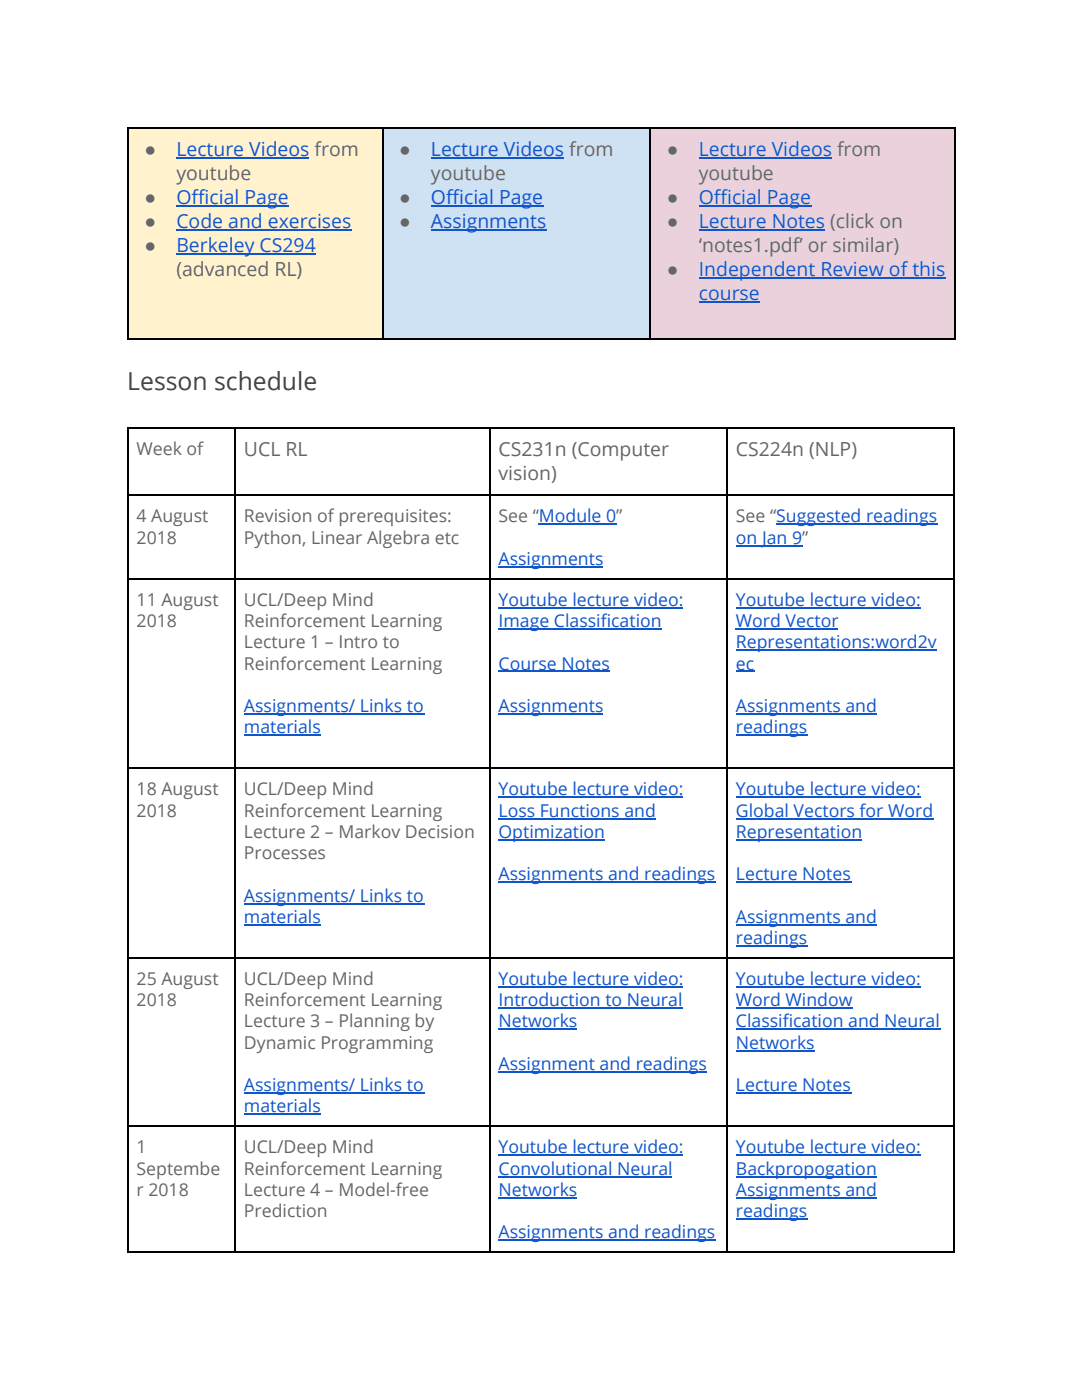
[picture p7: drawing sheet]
<svg xmlns="http://www.w3.org/2000/svg" width="216mm" height="279mm" viewBox="0 0 216 279" stroke-linecap="round" stroke-linejoin="round" font-family="sans-serif">
<defs><g id="words">
<text font-size="4.9" fill="#434343" x="25.4" y="77.8">Lesson schedule</text>
<g font-size="3.9" fill="#666">
<text x="28.8" y="31.2">●</text>
<text x="35.2" y="36">youtube</text>
<text x="79.6" y="31.2">●</text>
<text x="86" y="36">youtube</text>
<text x="133.1" y="31.2">●</text>
<text x="139.4" y="36">youtube</text>
<text x="28.8" y="40.7">●</text>
<text x="79.6" y="40.7">●</text>
<text x="133.1" y="40.7">●</text>
<text x="28.8" y="45.5">●</text>
<text x="79.6" y="45.5">●</text>
<text x="133.1" y="45.5">●</text>
<text x="28.8" y="50.3">●</text>
<text x="139.4" y="50.3">‘notes1.pdf’ or similar)</text>
<text x="35.2" y="55">(advanced RL)</text>
<text x="133.1" y="55">●</text>
<text x="48.7" y="91">UCL RL</text>
<text x="99.5" y="91">CS231n (Computer</text>
<text x="99.5" y="95.8">vision)</text>
<text x="146.8" y="91">CS224n (NLP)</text>
</g>
<g font-size="3.9" fill="#15c">
<text x="35.2" y="31.2">Lecture Videos from</text>
<text x="86" y="31.2">Lecture Videos from</text>
<text x="139.4" y="31.2">Lecture Videos from</text>
<text x="35.2" y="40.7">Official Page</text>
<text x="86" y="40.7">Official Page</text>
<text x="139.4" y="40.7">Official Page</text>
<text x="35.2" y="45.5">Code and exercises</text>
<text x="86" y="45.5">Assignments</text>
<text x="139.4" y="45.5">Lecture Notes (click on</text>
<text x="35.2" y="50.3">Berkeley CS294</text>
<text x="139.4" y="55">Independent Review of this</text>
<text x="139.4" y="59.8">course</text>
</g>
<g font-size="3.5" fill="#666">
<text x="27.3" y="90.8">Week of</text>
<text x="27.3" y="104.2">4 August</text>
<text x="48.7" y="104.2">Revision of prerequisites:</text>
<text x="99.5" y="104.2">See “Module 0”</text>
<text x="146.8" y="104.2">See “Suggested readings</text>
<text x="27.3" y="108.5">2018</text>
<text x="48.7" y="108.5">Python, Linear Algebra etc</text>
<text x="27.3" y="120.9">11 August</text>
<text x="27.3" y="125.1">2018</text>
<text x="48.7" y="120.9">UCL/Deep Mind</text>
<text x="48.7" y="125.1">Reinforcement Learning</text>
<text x="48.7" y="129.4">Lecture 1 – Intro to</text>
<text x="48.7" y="133.6">Reinforcement Learning</text>
<text x="27.3" y="158.8">18 August</text>
<text x="48.7" y="158.8">UCL/Deep Mind</text>
<text x="27.3" y="163">2018</text>
<text x="48.7" y="163">Reinforcement Learning</text>
<text x="48.7" y="167.2">Lecture 2 – Markov Decision</text>
<text x="48.7" y="171.4">Processes</text>
<text x="27.3" y="196.6">25 August</text>
<text x="48.7" y="196.6">UCL/Deep Mind</text>
<text x="27.3" y="200.8">2018</text>
<text x="48.7" y="200.8">Reinforcement Learning</text>
<text x="48.7" y="205.1">Lecture 3 – Planning by</text>
<text x="48.7" y="209.3">Dynamic Programming</text>
<text x="27.3" y="230.2">1</text>
<text x="48.7" y="230.2">UCL/Deep Mind</text>
<text x="27.3" y="234.4">Septembe</text>
<text x="27.3" y="238.7">r 2018</text>
<text x="48.7" y="234.4">Reinforcement Learning</text>
<text x="48.7" y="238.7">Lecture 4 – Model-free</text>
<text x="48.7" y="242.9">Prediction</text>
</g>
<g font-size="3.5" fill="#15c">
<text x="99.5" y="112.7">Assignments</text>
<text x="146.8" y="108.5">on Jan 9”</text>
<text x="99.5" y="120.9">Youtube lecture video:</text>
<text x="99.5" y="125.1">Image Classification</text>
<text x="146.8" y="120.9">Youtube lecture video:</text>
<text x="146.8" y="125.1">Word Vector</text>
<text x="146.8" y="129.4">Representations:word2v</text>
<text x="99.5" y="133.6">Course Notes</text>
<text x="146.8" y="133.6">ec</text>
<text x="48.7" y="142.1">Assignments/ Links to</text>
<text x="99.5" y="142.1">Assignments</text>
<text x="146.8" y="142.1">Assignments and</text>
<text x="48.7" y="146.3">materials</text>
<text x="146.8" y="146.3">readings</text>
<text x="99.5" y="158.8">Youtube lecture video:</text>
<text x="146.8" y="158.8">Youtube lecture video:</text>
<text x="99.5" y="163">Loss Functions and</text>
<text x="99.5" y="167.2">Optimization</text>
<text x="146.8" y="163">Global Vectors for Word</text>
<text x="146.8" y="167.2">Representation</text>
<text x="48.7" y="179.9">Assignments/ Links to</text>
<text x="99.5" y="175.7">Assignments and readings</text>
<text x="146.8" y="175.7">Lecture Notes</text>
<text x="48.7" y="184.1">materials</text>
<text x="146.8" y="184.1">Assignments and</text>
<text x="146.8" y="188.4">readings</text>
<text x="99.5" y="196.6">Youtube lecture video:</text>
<text x="146.8" y="196.6">Youtube lecture video:</text>
<text x="99.5" y="200.8">Introduction to Neural</text>
<text x="146.8" y="200.8">Word Window</text>
<text x="99.5" y="205.1">Networks</text>
<text x="146.8" y="205.1">Classification and Neural</text>
<text x="146.8" y="209.3">Networks</text>
<text x="99.5" y="213.5">Assignment and readings</text>
<text x="48.7" y="217.8">Assignments/ Links to</text>
<text x="48.7" y="222">materials</text>
<text x="146.8" y="217.8">Lecture Notes</text>
<text x="99.5" y="230.2">Youtube lecture video:</text>
<text x="146.8" y="230.2">Youtube lecture video:</text>
<text x="99.5" y="234.4">Convolutional Neural</text>
<text x="99.5" y="238.7">Networks</text>
<text x="146.8" y="234.4">Backpropogation</text>
<text x="146.8" y="238.7">Assignments and</text>
<text x="146.8" y="242.9">readings</text>
<text x="99.5" y="247.1">Assignments and readings</text>
</g>
</g></defs>
<path d="M25.4 25.4h50.8v42.1h-50.8z" fill="#fff2cc"/>
<path d="M76.2 25.4h53.4v42.1h-53.4z" fill="#cfe2f3"/>
<path d="M129.6 25.4h60.9v42.1h-60.9z" fill="#ead1dc"/>
<g fill="none" stroke="#000" stroke-width=".26">
<path d="M25.4 25.5h165.4M25.5 25.4v42.3M76.3 25.4v42.3M129.8 25.4v42.3M190.6 25.4v42.3M25.4 67.6h165.4M25.4 98.8h165.1M25.4 85.3h165.1M25.5 85.2v164.8M47 85.2v164.8M97.8 85.2v164.8M145.1 85.2v164.8"/>
<path d="M190.4 85.2v164.8M25.4 115.5h165.1M25.4 153.3h165.1M25.4 191.2h165.1M25.4 224.8h165.1M25.4 249.9h165.1"/>
</g>
<g fill="none" stroke="#15c" stroke-width=".26">
<path d="M35.2 31.6h26.4M86 31.6h26.4M139.4 31.6h26.5M35.2 41.1h22.5M35.2 45.9h34.9M35.2 50.7h27.8M86 41.1h22.5M86 45.9h23M139.4 41.1h22.5M139.4 45.9h25.2M139.4 55.4h49.2M139.4 60.2h12.2"/>
<path d="M99.5 113.1h20.9M107.4 104.6h15.6M146.8 108.9h13.3M154.8 104.6h32.3M99.5 121.3h36.8M99.5 125.5h32.5M99.5 134h22.2M146.8 121.3h36.8M146.8 125.5h20.4M146.8 134h3.7M146.8 129.8h40M48.7 142.5h36"/>
<path d="M48.7 146.7h15.3M99.5 142.5h20.9M99.5 159.1h36.8M146.8 142.5h28.1M146.8 146.7h14.3M146.8 159.1h36.8M99.5 163.4h31.5M99.5 167.6h21.1M99.5 176.1h43.4M146.8 163.4h39.5M146.8 167.6h25.2M146.8 176.1h23.1"/>
<path d="M48.7 180.3h36M48.7 184.5h15.3M99.5 197h36.8M146.8 184.5h28.1M146.8 188.8h14.3M146.8 197h36.8M48.7 218.1h36M99.5 201.2h36.8M99.5 205.4h15.6M99.5 213.9h41.5M146.8 218.1h23.1M146.8 201.2h23.3"/>
<path d="M146.8 205.4h40.8M146.8 209.7h15.7M48.7 222.4h15.3M99.5 230.6h36.8M99.5 234.8h34.6M99.5 239.1h15.6M146.8 230.6h36.8M146.8 234.8h28.1M146.8 239.1h28.1M99.5 247.5h43.4M146.8 243.3h14.3"/>
</g>
<use href="#words"/>
</svg>
